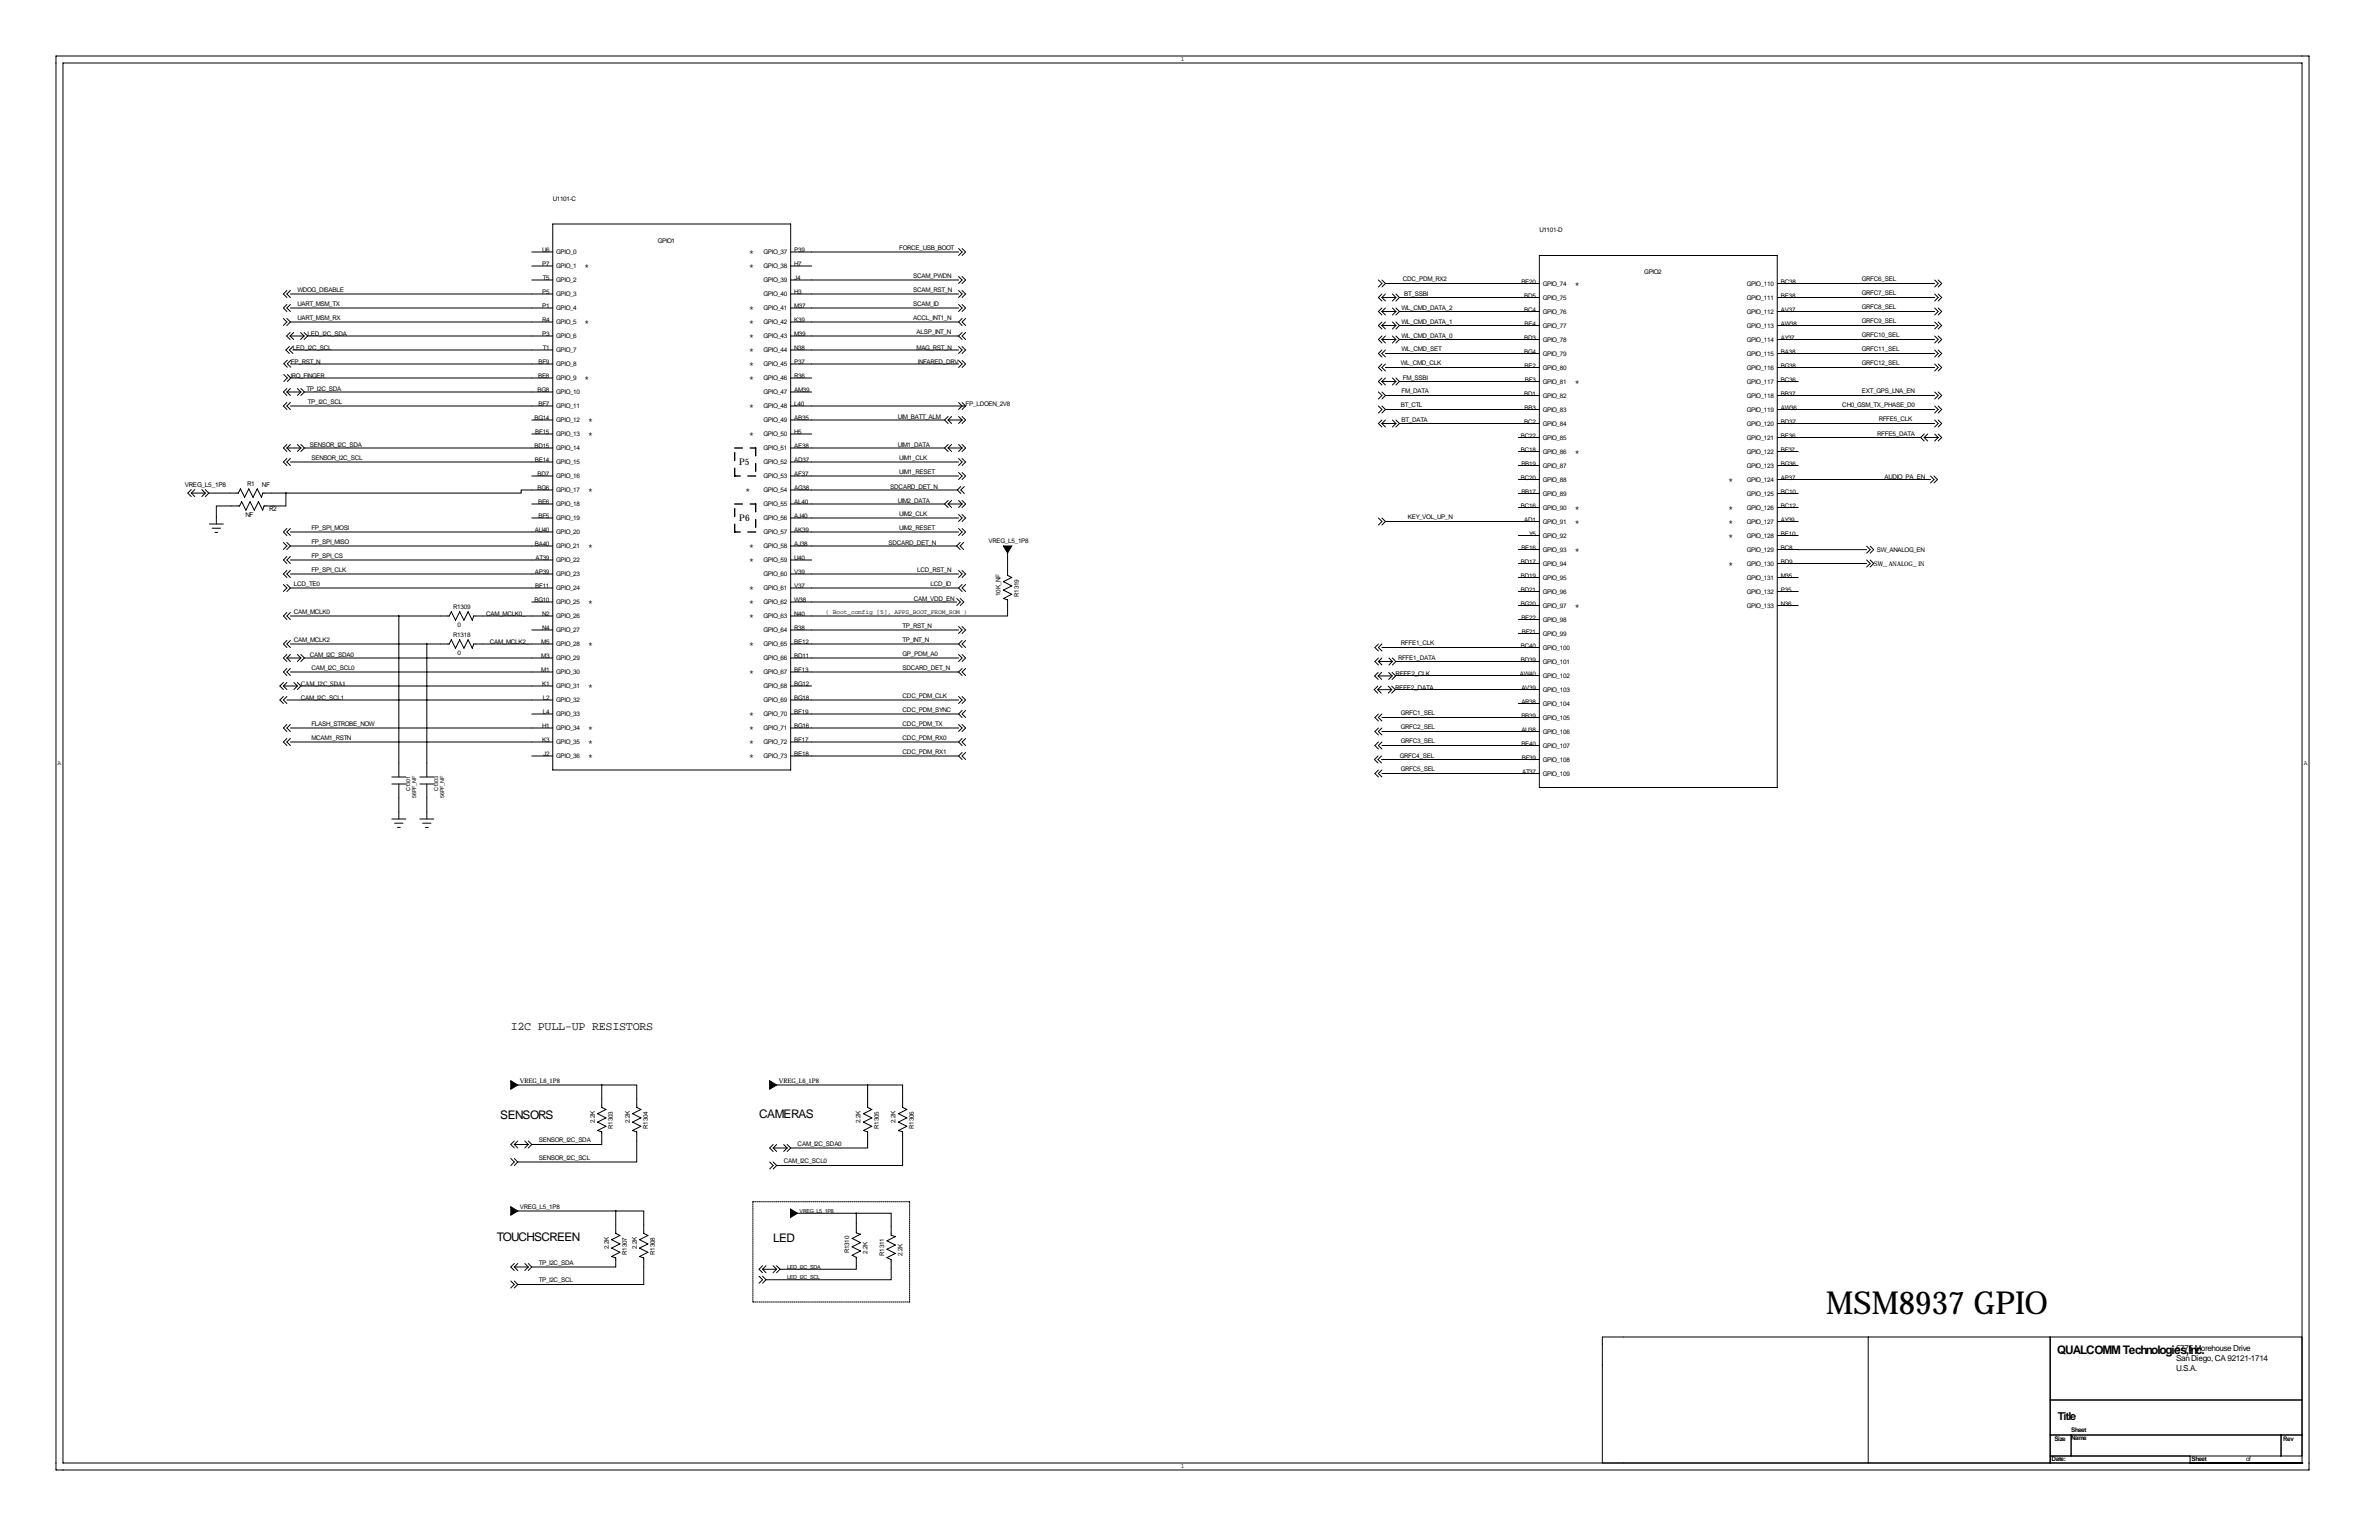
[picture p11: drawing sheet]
<svg xmlns="http://www.w3.org/2000/svg" width="864mm" height="559mm" viewBox="0 0 864 559" stroke-linecap="round" stroke-linejoin="round" font-family="sans-serif">
<defs><g id="words">
<text font-size="11.5" x="662.9" y="476.8">MSM8937 GPIO</text>
<g font-size="4.3">
<text x="185.4" y="373.9">I2C PULL-UP RESISTORS</text>
<text x="181.6" y="405.9">SENSORS</text>
<text x="275.6" y="405.6">CAMERAS</text>
<text x="180.3" y="450.3">TOUCHSCREEN</text>
<text x="280.6" y="450.7">LED</text>
<text x="746.8" y="491.2">QUALCOMM Technologies,Inc.</text>
</g>
<text font-size="4" x="747" y="515.1">Title</text>
<g font-size="3.3">
<text x="271.8" y="93">*</text>
<text x="212.1" y="98">*</text>
<text x="271.8" y="98">*</text>
<text x="571.5" y="104.4">*</text>
<text x="271.8" y="113.3">*</text>
<text x="212.1" y="118.4">*</text>
<text x="271.8" y="118.4">*</text>
<text x="271.8" y="123.4">*</text>
<text x="271.8" y="128.5">*</text>
<text x="271.8" y="133.6">*</text>
<text x="212.1" y="138.7">*</text>
<text x="271.8" y="138.7">*</text>
<text x="571.5" y="140">*</text>
<text x="271.8" y="148.8">*</text>
<text x="213.4" y="153.9">*</text>
<text x="213.4" y="159">*</text>
<text x="271.8" y="159">*</text>
<text x="571.5" y="165.4">*</text>
<text x="268.3" y="168.8">P5</text>
<text x="213.4" y="179.3">*</text>
<text x="270.5" y="179.3">*</text>
<text x="627.4" y="175.5">*</text>
<text x="571.5" y="185.7">*</text>
<text x="627.4" y="185.7">*</text>
<text x="268.4" y="189">P6</text>
<text x="571.5" y="190.8">*</text>
<text x="627.4" y="190.8">*</text>
<text x="627.4" y="195.8">*</text>
<text x="213.4" y="199.6">*</text>
<text x="271.8" y="199.6">*</text>
<text x="571.5" y="200.9">*</text>
<text x="271.8" y="204.7">*</text>
<text x="627.4" y="206">*</text>
<text x="271.8" y="214.9">*</text>
<text x="213.4" y="220">*</text>
<text x="271.8" y="220">*</text>
<text x="571.5" y="221.2">*</text>
<text x="271.8" y="225">*</text>
<text x="213.4" y="235.2">*</text>
<text x="271.8" y="235.2">*</text>
<text x="271.8" y="245.4">*</text>
<text x="213.4" y="250.4">*</text>
<text x="271.8" y="260.6">*</text>
<text x="213.4" y="265.7">*</text>
<text x="271.8" y="265.7">*</text>
<text x="213.4" y="270.8">*</text>
<text x="213.4" y="275.8">*</text>
<text x="271.8" y="275.8">*</text>
<text x="271.8" y="270.8">*</text>
</g>
<g font-size="3">
<text x="789.9" y="490.1">5775 Morehouse Drive</text>
<text x="789.9" y="497.6">U.S.A.</text>
<text x="789.9" y="493.8">San Diego, CA 92121-1714</text>
</g>
<g font-size="2.4">
<text x="67.1" y="176.8">VREG_L5_1P8</text>
<text x="89.7" y="176.4">R1</text>
<text x="95.1" y="176.8">NF</text>
<text x="97.7" y="185.4">R2</text>
<text x="89.1" y="187.7">NF</text>
<text x="506.6" y="245.3">RFFE2_CLK</text>
<text x="506.5" y="250.2">RFFE2_DATA</text>
</g>
<g font-size="2.3">
<text x="428.6" y="22.2">1</text>
<text x="200.7" y="72.9">U1101-C</text>
<text x="238.8" y="88.1">GPIO1</text>
<text x="558.8" y="84.3">U1101-D</text>
<text x="196.8" y="91.4">U6</text>
<text x="201.9" y="92.2">GPIO_0</text>
<text x="277.2" y="92.2">GPIO_37</text>
<text x="288.3" y="91.4">P39</text>
<text x="326.4" y="90.7">FORCE_USB_BOOT</text>
<text x="196.8" y="96.5">P7</text>
<text x="197" y="101.6">T5</text>
<text x="201.9" y="97.3">GPIO_1</text>
<text x="277.2" y="97.3">GPIO_38</text>
<text x="288.3" y="96.5">H7</text>
<text x="288.3" y="101.6">J4</text>
<text x="331.5" y="100.8">SCAM_PWDN</text>
<text x="596.9" y="99.6">GPIO2</text>
<text x="107.9" y="105.9">WDOG_DISABLE</text>
<text x="196.8" y="106.7">P5</text>
<text x="201.9" y="102.4">GPIO_2</text>
<text x="201.9" y="107.4">GPIO_3</text>
<text x="277.2" y="102.4">GPIO_39</text>
<text x="277.2" y="107.4">GPIO_40</text>
<text x="288.3" y="106.7">H3</text>
<text x="331.5" y="105.9">SCAM_RST_N</text>
<text x="509.3" y="102.1">CDC_PDM_RX2</text>
<text x="509.8" y="107.4">BT_SSBI</text>
<text x="552.3" y="102.9">BE20</text>
<text x="553.3" y="107.9">BD5</text>
<text x="560.1" y="103.6">GPIO_74</text>
<text x="634.1" y="103.6">GPIO_110</text>
<text x="646.4" y="102.9">BC38</text>
<text x="646.4" y="107.9">BE38</text>
<text x="675.9" y="107.2">GRFC7_SEL</text>
<text x="675.9" y="102.1">GRFC6_SEL</text>
<text x="107.9" y="111">UART_MSM_TX</text>
<text x="196.8" y="111.8">P1</text>
<text x="201.9" y="112.5">GPIO_4</text>
<text x="277.2" y="112.5">GPIO_41</text>
<text x="288.3" y="111.8">M37</text>
<text x="331.5" y="111">SCAM_ID</text>
<text x="508.8" y="112.5">WL_CMD_DATA_2</text>
<text x="553.3" y="113">BC4</text>
<text x="560.1" y="108.7">GPIO_75</text>
<text x="560.1" y="113.8">GPIO_76</text>
<text x="634.1" y="108.7">GPIO_111</text>
<text x="634.1" y="113.8">GPIO_112</text>
<text x="646.4" y="113">AV37</text>
<text x="675.9" y="112.3">GRFC8_SEL</text>
<text x="107.9" y="116.1">UART_MSM_RX</text>
<text x="196.8" y="116.8">R4</text>
<text x="201.9" y="117.6">GPIO_5</text>
<text x="277.2" y="117.6">GPIO_42</text>
<text x="288.3" y="116.8">K39</text>
<text x="331.5" y="116.1">ACCL_INT1_N</text>
<text x="508.8" y="117.6">WL_CMD_DATA_1</text>
<text x="553.4" y="118.1">BE4</text>
<text x="560.1" y="118.9">GPIO_77</text>
<text x="634.1" y="118.9">GPIO_113</text>
<text x="646.4" y="118.1">AW38</text>
<text x="675.9" y="117.3">GRFC9_SEL</text>
<text x="111.7" y="121.9">LED_I2C_SDA</text>
<text x="196.8" y="121.9">P3</text>
<text x="201.9" y="122.7">GPIO_6</text>
<text x="277.2" y="122.7">GPIO_43</text>
<text x="288.3" y="121.9">M39</text>
<text x="332.7" y="121.2">ALSP_INT_N</text>
<text x="508.8" y="122.7">WL_CMD_DATA_0</text>
<text x="553.3" y="123.2">BD3</text>
<text x="560.1" y="124">GPIO_78</text>
<text x="634.1" y="124">GPIO_114</text>
<text x="646.4" y="123.2">AY37</text>
<text x="675.9" y="122.4">GRFC10_SEL</text>
<text x="105.6" y="132">FP_RST_N</text>
<text x="106.3" y="127">LED_I2C_SCL</text>
<text x="197" y="127">T1</text>
<text x="201.9" y="127.8">GPIO_7</text>
<text x="277.2" y="127.8">GPIO_44</text>
<text x="288.3" y="127">N38</text>
<text x="332.7" y="127">MAG_RST_N</text>
<text x="508.8" y="127.5">WL_CMD_SET</text>
<text x="553.3" y="128.3">BG4</text>
<text x="560.1" y="129">GPIO_79</text>
<text x="634.1" y="129">GPIO_115</text>
<text x="646.4" y="128.3">BA38</text>
<text x="675.9" y="127.5">GRFC11_SEL</text>
<text x="105.6" y="137.2">IRQ_FINGER</text>
<text x="195.3" y="137.2">BE8</text>
<text x="195.4" y="132.1">BF9</text>
<text x="201.9" y="132.8">GPIO_8</text>
<text x="201.9" y="137.9">GPIO_9</text>
<text x="277.2" y="132.8">GPIO_45</text>
<text x="277.2" y="137.9">GPIO_46</text>
<text x="288.3" y="132.1">P37</text>
<text x="288.3" y="137.2">R36</text>
<text x="333.2" y="132.1">INFARED_DRV</text>
<text x="508.5" y="132.6">WL_CMD_CLK</text>
<text x="509.3" y="137.9">FM_SSBI</text>
<text x="553.4" y="133.3">BE2</text>
<text x="560.1" y="134.1">GPIO_80</text>
<text x="634.1" y="134.1">GPIO_116</text>
<text x="646.4" y="133.3">BG38</text>
<text x="675.9" y="132.6">GRFC12_SEL</text>
<text x="111.3" y="141.7">TP_I2C_SDA</text>
<text x="195.2" y="142.2">BG8</text>
<text x="201.9" y="143">GPIO_10</text>
<text x="277.2" y="143">GPIO_47</text>
<text x="288.3" y="142.2">AM39</text>
<text x="508.8" y="142.7">FM_DATA</text>
<text x="553.3" y="143.5">BD1</text>
<text x="553.6" y="138.4">BF3</text>
<text x="560.1" y="139.2">GPIO_81</text>
<text x="634.1" y="139.2">GPIO_117</text>
<text x="646.4" y="138.4">BC36</text>
<text x="646.4" y="143.5">BB37</text>
<text x="675.9" y="142.7">EXT_GPS_LNA_EN</text>
<text x="111.8" y="146.6">TP_I2C_SCL</text>
<text x="195.4" y="147.3">BF7</text>
<text x="201.9" y="148.1">GPIO_11</text>
<text x="277.2" y="148.1">GPIO_48</text>
<text x="288.3" y="147.3">L40</text>
<text x="350.5" y="147.3">FP_LDOEN_2V8</text>
<text x="508.5" y="147.8">BT_CTL</text>
<text x="553.4" y="148.6">BB3</text>
<text x="560.1" y="144.3">GPIO_82</text>
<text x="560.1" y="149.4">GPIO_83</text>
<text x="634.1" y="144.3">GPIO_118</text>
<text x="634.1" y="149.4">GPIO_119</text>
<text x="646.4" y="148.6">AW36</text>
<text x="668.8" y="147.8">CH0_GSM_TX_PHASE_D0</text>
<text x="194" y="152.4">BG14</text>
<text x="201.9" y="153.2">GPIO_12</text>
<text x="277.2" y="153.2">GPIO_49</text>
<text x="288.3" y="152.4">AB35</text>
<text x="325.9" y="151.9">UIM_BATT_ALM</text>
<text x="508.8" y="153.2">BT_DATA</text>
<text x="553.3" y="153.7">BC2</text>
<text x="560.1" y="154.4">GPIO_84</text>
<text x="634.1" y="154.4">GPIO_120</text>
<text x="646.4" y="153.7">BD37</text>
<text x="682" y="152.9">RFFE5_CLK</text>
<text x="194.3" y="157.5">BF15</text>
<text x="201.9" y="158.2">GPIO_13</text>
<text x="277.2" y="158.2">GPIO_50</text>
<text x="288.3" y="157.5">H5</text>
<text x="552.1" y="158.8">BC22</text>
<text x="560.1" y="159.5">GPIO_85</text>
<text x="634.1" y="159.5">GPIO_121</text>
<text x="646.4" y="158.8">BE36</text>
<text x="681.5" y="158.2">RFFE5_DATA</text>
<text x="112.5" y="162.1">SENSOR_I2C_SDA</text>
<text x="113" y="166.9">SENSOR_I2C_SCL</text>
<text x="194" y="162.6">BD15</text>
<text x="194.1" y="167.6">BE14</text>
<text x="201.9" y="163.3">GPIO_14</text>
<text x="277.2" y="163.3">GPIO_51</text>
<text x="288.3" y="162.6">AE38</text>
<text x="288.3" y="167.6">AD37</text>
<text x="325.9" y="162.1">UIM1_DATA</text>
<text x="326.4" y="166.9">UIM1_CLK</text>
<text x="552.1" y="163.8">BC18</text>
<text x="560.1" y="164.6">GPIO_86</text>
<text x="634.1" y="164.6">GPIO_122</text>
<text x="646.4" y="163.8">BF37</text>
<text x="195.2" y="172.7">BD7</text>
<text x="201.9" y="168.4">GPIO_15</text>
<text x="201.9" y="173.5">GPIO_16</text>
<text x="277.2" y="168.4">GPIO_52</text>
<text x="277.2" y="173.5">GPIO_53</text>
<text x="288.3" y="172.7">AF37</text>
<text x="326.4" y="172">UIM1_RESET</text>
<text x="552.1" y="174">BC20</text>
<text x="552.3" y="168.9">BB19</text>
<text x="560.1" y="169.7">GPIO_87</text>
<text x="634.1" y="169.7">GPIO_123</text>
<text x="646.4" y="168.9">BG36</text>
<text x="646.4" y="174">AP37</text>
<text x="684.1" y="173.7">AUDIO_PA_EN</text>
<text x="195.2" y="177.8">BG6</text>
<text x="201.9" y="178.6">GPIO_17</text>
<text x="277.2" y="178.6">GPIO_54</text>
<text x="288.3" y="177.8">AG38</text>
<text x="323.2" y="177.6">SDCARD_DET_N</text>
<text x="552.3" y="179.1">BB17</text>
<text x="560.1" y="174.8">GPIO_88</text>
<text x="560.1" y="179.8">GPIO_89</text>
<text x="634.1" y="174.8">GPIO_124</text>
<text x="634.1" y="179.8">GPIO_125</text>
<text x="646.4" y="179.1">BC10</text>
<text x="195.3" y="182.9">BE6</text>
<text x="201.9" y="183.6">GPIO_18</text>
<text x="277.2" y="183.6">GPIO_55</text>
<text x="288.3" y="182.9">AL40</text>
<text x="325.9" y="182.4">UIM2_DATA</text>
<text x="552.1" y="184.1">BC16</text>
<text x="560.1" y="184.9">GPIO_90</text>
<text x="634.1" y="184.9">GPIO_126</text>
<text x="646.4" y="184.1">BC12</text>
<text x="195.4" y="188">BF5</text>
<text x="201.9" y="188.7">GPIO_19</text>
<text x="277.2" y="188.7">GPIO_56</text>
<text x="288.3" y="188">AJ40</text>
<text x="326.4" y="187.2">UIM2_CLK</text>
<text x="511" y="188.5">KEY_VOL_UP_N</text>
<text x="553.3" y="189.2">AD1</text>
<text x="560.1" y="190">GPIO_91</text>
<text x="634.1" y="190">GPIO_127</text>
<text x="646.4" y="189.2">AY39</text>
<text x="113" y="192.3">FP_SPI_MOSI</text>
<text x="113" y="197.4">FP_SPI_MISO</text>
<text x="194.1" y="193">AU40</text>
<text x="201.9" y="193.8">GPIO_20</text>
<text x="277.2" y="193.8">GPIO_57</text>
<text x="288.3" y="193">AK39</text>
<text x="322.5" y="197.9">SDCARD_DET_N</text>
<text x="326.4" y="192.3">UIM2_RESET</text>
<text x="358.9" y="197.1">VREG_L5_1P8</text>
<text x="555.2" y="194.3">Y5</text>
<text x="560.1" y="195.1">GPIO_92</text>
<text x="634.1" y="195.1">GPIO_128</text>
<text x="646.4" y="194.3">BE10</text>
<text x="113" y="202.4">FP_SPI_CS</text>
<text x="194.1" y="198.1">BA40</text>
<text x="194.4" y="203.2">AT39</text>
<text x="201.9" y="198.9">GPIO_21</text>
<text x="201.9" y="204">GPIO_22</text>
<text x="277.2" y="198.9">GPIO_58</text>
<text x="277.2" y="204">GPIO_59</text>
<text x="288.3" y="198.1">AJ38</text>
<text x="288.3" y="203.2">U40</text>
<text x="552.3" y="199.4">BE16</text>
<text x="560.1" y="200.2">GPIO_93</text>
<text x="634.1" y="200.2">GPIO_129</text>
<text x="646.4" y="199.4">BC8</text>
<text x="681.3" y="200.4">SW_ANALOG_EN</text>
<text x="113" y="207.5">FP_SPI_CLK</text>
<text x="194.1" y="208.3">AP39</text>
<text x="201.9" y="209">GPIO_23</text>
<text x="277.2" y="209">GPIO_60</text>
<text x="288.3" y="208.3">V39</text>
<text x="333" y="207.5">LCD_RST_N</text>
<text x="552.1" y="204.5">BD17</text>
<text x="552.1" y="209.6">BD19</text>
<text x="560.1" y="205.2">GPIO_94</text>
<text x="634.1" y="205.2">GPIO_130</text>
<text x="646.4" y="204.5">BD9</text>
<text x="646.4" y="209.6">M35</text>
<text x="680.2" y="205.4">SW_ANALOG_IN</text>
<text x="106.7" y="212.6">LCD_TE0</text>
<text x="194.3" y="213.4">BF11</text>
<text x="201.9" y="214.1">GPIO_24</text>
<text x="277.2" y="214.1">GPIO_61</text>
<text x="288.3" y="213.4">V37</text>
<text x="337.8" y="212.6">LCD_ID</text>
<text x="552.1" y="214.6">BD21</text>
<text x="560.1" y="210.3">GPIO_95</text>
<text x="560.1" y="215.4">GPIO_96</text>
<text x="634.1" y="210.3">GPIO_131</text>
<text x="634.1" y="215.4">GPIO_132</text>
<text x="646.4" y="214.6">P35</text>
<text x="164.5" y="221">R1309</text>
<text x="194" y="218.4">BG10</text>
<text x="201.9" y="219.2">GPIO_25</text>
<text x="277.2" y="219.2">GPIO_62</text>
<text x="288.3" y="218.4">W38</text>
<text x="331.8" y="218.2">CAM_VDD_EN</text>
<text x="363.2" y="216.2" transform="rotate(-90 363.2 216.2)">10K_NF</text>
<text x="369.8" y="216.5" transform="rotate(-90 369.8 216.5)">R1319</text>
<text x="552.1" y="219.7">BG20</text>
<text x="560.1" y="220.5">GPIO_97</text>
<text x="634.1" y="220.5">GPIO_133</text>
<text x="646.4" y="219.7">N36</text>
<text x="106.7" y="222.8">CAM_MCLK0</text>
<text x="166" y="227.6">0</text>
<text x="176.5" y="223.5">CAM_MCLK0_</text>
<text x="196.8" y="223.5">N2</text>
<text x="201.9" y="224.3">GPIO_26</text>
<text x="277.2" y="224.3">GPIO_63</text>
<text x="288.3" y="223.5">N40</text>
<text x="299.7" y="222.8">( Boot_config [5], APPS_BOOT_FROM_ROM )</text>
<text x="327.7" y="227.8">TP_RST_N</text>
<text x="552.3" y="224.8">BE22</text>
<text x="560.1" y="225.6">GPIO_98</text>
<text x="106.7" y="232.9">CAM_MCLK2</text>
<text x="164.5" y="231.1">R1318</text>
<text x="177.8" y="233.7">CAM_MCLK2_</text>
<text x="196.5" y="233.7">M5</text>
<text x="196.8" y="228.6">N4</text>
<text x="201.9" y="229.4">GPIO_27</text>
<text x="277.2" y="229.4">GPIO_64</text>
<text x="288.3" y="228.6">R38</text>
<text x="288.3" y="233.7">BE12</text>
<text x="327.7" y="232.9">TP_INT_N</text>
<text x="552.4" y="229.9">BF21</text>
<text x="560.1" y="230.6">GPIO_99</text>
<text x="112.5" y="238.3">CAM_I2C_SDA0</text>
<text x="166" y="237.8">0</text>
<text x="196.5" y="238.8">M3</text>
<text x="201.9" y="234.4">GPIO_28</text>
<text x="201.9" y="239.5">GPIO_29</text>
<text x="277.2" y="234.4">GPIO_65</text>
<text x="277.2" y="239.5">GPIO_66</text>
<text x="288.3" y="238.8">BD11</text>
<text x="327.7" y="238">GP_PDM_A0</text>
<text x="507.5" y="239.5">RFFE1_DATA</text>
<text x="508.5" y="234.2">RFFE1_CLK</text>
<text x="552.1" y="235">BC40</text>
<text x="560.1" y="235.7">GPIO_100</text>
<text x="113" y="243.1">CAM_I2C_SCL0</text>
<text x="196.5" y="243.8">M1</text>
<text x="201.9" y="244.6">GPIO_30</text>
<text x="277.2" y="244.6">GPIO_67</text>
<text x="288.3" y="243.8">BF13</text>
<text x="327.7" y="243.1">SDCARD_DET_N</text>
<text x="551.7" y="245.1">AW40</text>
<text x="552.1" y="240">BD39</text>
<text x="560.1" y="240.8">GPIO_101</text>
<text x="560.1" y="245.9">GPIO_102</text>
<text x="109.2" y="248.9">CAM_I2C_SDA1</text>
<text x="196.8" y="248.9">K1</text>
<text x="201.9" y="249.7">GPIO_31</text>
<text x="277.2" y="249.7">GPIO_68</text>
<text x="288.3" y="248.9">BG12</text>
<text x="552.3" y="250.2">AV39</text>
<text x="560.1" y="251">GPIO_103</text>
<text x="109.2" y="254">CAM_I2C_SCL1</text>
<text x="197" y="254">L2</text>
<text x="201.9" y="254.8">GPIO_32</text>
<text x="277.2" y="254.8">GPIO_69</text>
<text x="288.3" y="254">BG18</text>
<text x="327.7" y="253.2">CDC_PDM_CLK</text>
<text x="552.3" y="255.3">AR38</text>
<text x="560.1" y="256">GPIO_104</text>
<text x="113" y="263.4">FLASH_STROBE_NOW</text>
<text x="197" y="259.1">L4</text>
<text x="201.9" y="259.8">GPIO_33</text>
<text x="277.2" y="259.8">GPIO_70</text>
<text x="288.3" y="259.1">BF19</text>
<text x="327.7" y="258.3">CDC_PDM_SYNC</text>
<text x="327.7" y="263.4">CDC_PDM_TX</text>
<text x="508.5" y="259.6">GRFC1_SEL</text>
<text x="552.3" y="260.4">BB39</text>
<text x="560.1" y="261.1">GPIO_105</text>
<text x="113" y="268.5">MCAM1_RSTN</text>
<text x="196.8" y="264.2">H1</text>
<text x="196.8" y="269.2">K3</text>
<text x="201.9" y="264.9">GPIO_34</text>
<text x="277.2" y="264.9">GPIO_71</text>
<text x="288.3" y="264.2">BG16</text>
<text x="288.3" y="269.2">BF17</text>
<text x="327.7" y="268.5">CDC_PDM_RX0</text>
<text x="508.5" y="269.7">GRFC3_SEL</text>
<text x="508.5" y="264.7">GRFC2_SEL</text>
<text x="552.3" y="265.4">AU38</text>
<text x="560.1" y="266.2">GPIO_106</text>
<text x="197.2" y="274.3">J2</text>
<text x="201.9" y="270">GPIO_35</text>
<text x="201.9" y="275.1">GPIO_36</text>
<text x="277.2" y="270">GPIO_72</text>
<text x="277.2" y="275.1">GPIO_73</text>
<text x="288.3" y="274.3">BE18</text>
<text x="327.7" y="273.6">CDC_PDM_RX1</text>
<text x="508.2" y="274.9">GRFC4_SEL</text>
<text x="552.3" y="270.5">BE40</text>
<text x="552.4" y="275.6">BF39</text>
<text x="560.1" y="271.3">GPIO_107</text>
<text x="20.9" y="277.5">A</text>
<text x="508.5" y="279.9">GRFC5_SEL</text>
<text x="552.5" y="280.7">AT37</text>
<text x="560.1" y="276.4">GPIO_108</text>
<text x="560.1" y="281.4">GPIO_109</text>
<text x="836.3" y="277.5">A</text>
<text x="188.7" y="392.9">VREG_L6_1P8</text>
<text x="282.7" y="392.9">VREG_L6_1P8</text>
<text x="215.9" y="407.6" transform="rotate(-90 215.9 407.6)">2.2K</text>
<text x="228.6" y="407.6" transform="rotate(-90 228.6 407.6)">2.2K</text>
<text x="312.4" y="407.6" transform="rotate(-90 312.4 407.6)">2.2K</text>
<text x="325.1" y="407.6" transform="rotate(-90 325.1 407.6)">2.2K</text>
<text x="222.5" y="409.5" transform="rotate(-90 222.5 409.5)">R1303</text>
<text x="235.2" y="409.5" transform="rotate(-90 235.2 409.5)">R1304</text>
<text x="319" y="409.5" transform="rotate(-90 319 409.5)">R1305</text>
<text x="331.7" y="409.5" transform="rotate(-90 331.7 409.5)">R1306</text>
<text x="195.6" y="414.5">SENSOR_I2C_SDA</text>
<text x="289.6" y="415.8">CAM_I2C_SDA0</text>
<text x="195.6" y="420.9">SENSOR_I2C_SCL</text>
<text x="284.5" y="422.1">CAM_I2C_SCL0</text>
<text x="188.7" y="438.7">VREG_L5_1P8</text>
<text x="221" y="453.3" transform="rotate(-90 221 453.3)">2.2K</text>
<text x="227.6" y="455.2" transform="rotate(-90 227.6 455.2)">R1307</text>
<text x="231.1" y="453.3" transform="rotate(-90 231.1 453.3)">2.2K</text>
<text x="237.8" y="455.2" transform="rotate(-90 237.8 455.2)">R1308</text>
<text x="308.3" y="454.8" transform="rotate(-90 308.3 454.8)">R1310</text>
<text x="314.9" y="454.9" transform="rotate(-90 314.9 454.9)">2.2K</text>
<text x="321" y="455.6" transform="rotate(-90 321 455.6)">R1311</text>
<text x="327.6" y="455.7" transform="rotate(-90 327.6 455.7)">2.2K</text>
<text x="195.6" y="459">TP_I2C_SDA</text>
<text x="195.6" y="465.3">TP_I2C_SCL</text>
<text x="751.8" y="519.6">Sheet</text>
<text x="745.7" y="522.7">Size</text>
<text x="751.8" y="522.5">Name</text>
<text x="828.8" y="523">Rev</text>
<text x="428.6" y="532.8">1</text>
<text x="744.7" y="530.1">Date:</text>
<text x="795.5" y="530.1">Sheet</text>
<text x="815.3" y="530.1">of</text>
</g>
<g font-size="2">
<text x="148.8" y="287.1" transform="rotate(-90 148.8 287.1)">C1301</text>
<text x="159" y="287.1" transform="rotate(-90 159 287.1)">C1303</text>
<text x="151.1" y="289.5" transform="rotate(-90 151.1 289.5)">56PF_NF</text>
<text x="161.3" y="289.5" transform="rotate(-90 161.3 289.5)">56PF_NF</text>
<text x="290.3" y="440">VREG_L5_1P8</text>
<text x="285.7" y="460.3">LED_I2C_SDA</text>
<text x="285.7" y="464.1">LED_I2C_SCL</text>
</g>
</g></defs>
<g fill="none" stroke="#000" stroke-width=".36">
<path d="M20.3 20.3h817.9v513.1h-817.9zM22.9 22.9h812.8v508h-812.8zM193 96.5h7.7M193 91.4h7.7M200.7 81.3h86.3v198.1h-86.3zM287 96.5h7.6M287 91.4h61M348 90.2l1.2 1.2-1.2 1.3M349.2 90.2l1.3 1.2-1.3 1.3M558.8 92.7h86.4v193.1h-86.4zM102.9 115.6l1.2 1.2-1.2 1.3M104.1 115.6l1.3 1.2"/>
<path d="M104.1 110.5l-1.2 1.3 1.2 1.2M104.1 105.4l-1.2 1.3 1.2 1.2M105.4 106.7h95.3M105.4 111.8h95.3M105.4 116.8h95.3M105.4 116.8l-1.3 1.3M105.4 110.5l-1.3 1.3 1.3 1.2M105.4 105.4l-1.3 1.3 1.3 1.2M193 101.6h7.7M287 101.6h61M287 106.7h61M287 111.8h61"/>
<path d="M287 116.8h61M348 116.8l1.2 1.3M348 100.3l1.2 1.3-1.2 1.3M348 105.4l1.2 1.3-1.2 1.2M348 110.5l1.2 1.3-1.2 1.2M349.2 115.6l-1.2 1.2M349.2 100.3l1.3 1.3-1.3 1.3M349.2 105.4l1.3 1.3-1.3 1.2M349.2 110.5l1.3 1.3-1.3 1.2M350.5 115.6l-1.3 1.2 1.3 1.3M500.4 101.6l1.2 1.3-1.2 1.2M501.6 107.9h5.1"/>
<path d="M501.6 113h5.1M501.6 118.1h5.1M501.6 106.7l-1.2 1.2 1.2 1.3M501.6 111.8l-1.2 1.2 1.2 1.3M501.6 101.6l1.3 1.3M501.6 107.9l1.3 1.3M501.6 118.1l1.3 1.3M501.6 116.8l-1.2 1.3 1.2 1.3M501.6 113l1.3 1.3M502.9 102.9h55.9M502.9 102.9l-1.3 1.2M502.9 106.7l-1.3 1.2"/>
<path d="M502.9 111.8l-1.3 1.2M502.9 116.8l-1.3 1.3M505.5 111.8l1.2 1.2M505.5 106.7l1.2 1.2M505.5 116.8l1.2 1.3M506.7 106.7l1.3 1.2M506.7 107.9l-1.2 1.3M506.7 118.1l-1.2 1.3M506.7 113l-1.2 1.3M506.7 116.8l1.3 1.3M506.7 111.8l1.3 1.2M508 107.9h50.8"/>
<path d="M508 113h50.8M508 118.1h50.8M508 107.9l-1.3 1.3M508 118.1l-1.3 1.3M508 113l-1.3 1.3M645.2 102.9h57.1M645.2 107.9h57.1M645.2 113h57.1M645.2 118.1h57.1M702.3 106.7l1.3 1.2-1.3 1.3M702.3 116.8l1.3 1.3-1.3 1.3M702.3 101.6l1.3 1.3-1.3 1.2"/>
<path d="M702.3 111.8l1.3 1.2-1.3 1.3M703.6 106.7l1.2 1.2-1.2 1.3M703.6 116.8l1.2 1.3-1.2 1.3M703.6 101.6l1.2 1.3-1.2 1.2M703.6 111.8l1.2 1.2-1.2 1.3M103 135.9l1.3 1.3-1.3 1.2M104.3 135.9l1.3 1.3M104.3 130.7l-1.3 1.3 1.3 1.2M105.1 125.7l-1.3 1.3 1.3 1.3M105.3 121.9h5.1M105.3 120.6l-1.3 1.3 1.3 1.3M105.3 121.9l1.3 1.3"/>
<path d="M105.6 132l95.1 .1M105.6 137.2h95.1M105.6 137.2l-1.3 1.2M105.6 130.7l-1.3 1.3 1.3 1.2M106.3 127h94.4M106.3 125.7l-1.2 1.3 1.2 1.3M106.6 120.6l-1.3 1.3M109.1 120.6l1.3 1.3M110.4 120.6l1.3 1.3M110.4 121.9l-1.3 1.3M111.7 121.9h89M111.7 121.9l-1.3 1.3"/>
<path d="M287 121.9h61M287 127h61M287 132.1h61M287 137.2h7.6M348 121.9l1.2 1.3M348 125.7l1.2 1.3-1.2 1.3M348 130.8l1.2 1.3-1.2 1.2M349.2 120.6l-1.2 1.3M349.2 125.7l1.3 1.3-1.3 1.3M349.2 130.8l1.3 1.3-1.3 1.2M350.5 120.6l-1.3 1.3 1.3 1.3M501.6 123.2h5.1"/>
<path d="M501.6 138.4h5.1M501.6 121.9l-1.2 1.3 1.2 1.3M501.6 123.2l1.3 1.3M501.6 137.2l-1.2 1.2 1.2 1.3M501.6 138.4l1.3 1.3M501.6 132.1l-1.2 1.2 1.2 1.3M501.6 127l-1.2 1.3 1.2 1.2M502.9 128.3h55.9M502.9 133.3h55.9M502.9 121.9l-1.3 1.3M502.9 127l-1.3 1.3 1.3 1.2M502.9 137.2l-1.3 1.2"/>
<path d="M502.9 132.1l-1.3 1.2 1.3 1.3M505.5 121.9l1.2 1.3M505.5 137.2l1.2 1.2M506.7 121.9l1.3 1.3M506.7 123.2l-1.2 1.3M506.7 137.2l1.3 1.2M506.7 138.4l-1.2 1.3M508 123.2h50.8M508 138.4h50.8M508 123.2l-1.3 1.3M508 138.4l-1.3 1.3M645.2 123.2h57.1"/>
<path d="M645.2 128.3h57.1M645.2 133.3h57.1M645.2 138.4h7.6M702.3 121.9l1.3 1.3-1.3 1.3M702.3 127l1.3 1.3-1.3 1.2M702.3 132.1l1.3 1.2-1.3 1.3M703.6 121.9l1.2 1.3-1.2 1.3M703.6 127l1.2 1.3-1.2 1.2M703.6 132.1l1.2 1.2-1.2 1.3M104.1 142.2h5.1M104.1 141l-1.2 1.2 1.2 1.3M104.1 142.2l1.3 1.3"/>
<path d="M104.1 146.1l-1.2 1.2 1.2 1.3M105.4 147.3h95.3M105.4 141l-1.3 1.2M105.4 146.1l-1.3 1.2 1.3 1.3M107.9 141l1.3 1.2M109.2 141l1.3 1.2M109.2 142.2l-1.3 1.3M110.5 142.2h90.2M110.5 142.2l-1.3 1.3M193 152.4h7.7M193 157.5h7.7M287 142.2h7.6"/>
<path d="M287 147.3h63.5M287 152.4h55.9M287 157.5h7.6M342.9 152.4l1.3 1.3M344.2 152.4h5M344.2 151.1l-1.3 1.3M344.2 152.4l1.2 1.3M345.4 151.1l-1.2 1.3M348 151.1l1.2 1.3M348 146.1l1.2 1.2-1.2 1.3M349.2 151.1l1.3 1.3-1.3 1.3M349.2 152.4l-1.2 1.3"/>
<path d="M349.2 146.1l1.3 1.2M350.5 147.3l-1.3 1.3M500.4 147.3l1.2 1.3-1.2 1.3M500.4 142.2l1.2 1.3-1.2 1.3M501.6 153.7h5.1M501.6 152.4l-1.2 1.3 1.2 1.2M501.6 153.7l1.3 1.2M501.6 147.3l1.3 1.3M501.6 142.2l1.3 1.3M502.9 143.5h55.9M502.9 148.6h55.9M502.9 152.4l-1.3 1.3"/>
<path d="M502.9 143.5l-1.3 1.3M502.9 148.6l-1.3 1.3M505.5 152.4l1.2 1.3M506.7 152.4l1.3 1.3M506.7 153.7l-1.2 1.2M508 153.7h50.8M508 153.7l-1.3 1.2M551.2 158.8h7.6M645.2 143.5h57.1M645.2 148.6h57.1M645.2 153.7h57.1M645.2 158.8h52"/>
<path d="M697.2 158.8l1.3 1.2M698.5 158.8h5.1M698.5 157.5l-1.3 1.3M698.5 158.8l1.3 1.2M699.8 157.5l-1.3 1.3M702.3 157.5l1.3 1.3M702.3 152.4l1.3 1.3-1.3 1.2M702.3 147.3l1.3 1.3-1.3 1.3M702.3 142.2l1.3 1.3-1.3 1.3M703.6 157.5l1.2 1.3-1.2 1.2M703.6 158.8l-1.3 1.2M703.6 152.4l1.2 1.3-1.2 1.2"/>
<path d="M703.6 147.3l1.2 1.3-1.2 1.3M703.6 142.2l1.2 1.3-1.2 1.3M69.4 178.9h5.1M69.4 177.6l-1.2 1.3 1.2 1.3M69.4 178.9l1.3 1.3M70.7 177.6l-1.3 1.3M73.3 177.6l1.2 1.3M74.5 177.6l1.3 1.3M74.5 178.9l-1.2 1.3M75.8 178.9h10.7l.8-1.5 1.5 3 1.5-3 1.5 3 1.6-3 1.5 3 .5-1.5h8.4M75.8 178.9l-1.3 1.3M103.8 178.9v4.7h-7.9l-.5 1.5-1.6-3-1.5 3-1.5-3-1.5 3-1.6-3-.7 1.5h-8.5v6.5"/>
<path d="M104.1 162.6h5.1M104.1 161.3l-1.2 1.3 1.2 1.2M104.1 162.6l1.3 1.2M104.1 166.4l-1.2 1.2 1.2 1.3M105.4 167.6h95.3M105.4 161.3l-1.3 1.3M105.4 166.4l-1.3 1.2 1.3 1.3M107.9 161.3l1.3 1.3M109.2 161.3l1.3 1.3M109.2 162.6l-1.3 1.2M110.5 162.6h90.2M110.5 162.6l-1.3 1.2"/>
<path d="M193 172.7h7.7M200.7 177.8h-11.5v1.1h-85.4M287 162.6h55.9M287 167.6h61M287 172.7h61M287 177.8h60.5M342.9 162.6l1.3 1.2M344.2 162.6h5M344.2 161.3l-1.3 1.3M344.2 162.6l1.2 1.2M345.4 161.3l-1.2 1.3M347.5 177.8l1.3 1.3"/>
<path d="M348 161.3l1.2 1.3M348 166.4l1.2 1.2-1.2 1.3M348 171.4l1.2 1.3-1.2 1.3M348.8 176.5l-1.3 1.3M349.2 161.3l1.3 1.3-1.3 1.2M349.2 162.6l-1.2 1.2M349.2 171.4l1.3 1.3-1.3 1.3M349.2 166.4l1.3 1.2-1.3 1.3M350.1 176.5l-1.3 1.3 1.3 1.3M551.2 163.8h7.6M551.2 168.9h7.6M551.2 174h7.6"/>
<path d="M551.2 179.1h7.6M645.2 163.8h7.6M645.2 168.9h7.6M645.2 174h55.6M645.2 179.1h7.6M700.8 172.7l1.3 1.3-1.3 1.3M702.1 172.7l1.2 1.3-1.2 1.3M76 190.1h5.1M77 191.7h3.1M78 193.2h1M102.9 196.8l1.2 1.3-1.2 1.3M104.1 191.8l-1.2 1.2 1.2 1.3"/>
<path d="M104.1 196.8l1.3 1.3M105.4 193h95.3M105.4 198.1h95.3M105.4 191.8l-1.3 1.2 1.3 1.3M105.4 198.1l-1.3 1.3M193 182.9h7.7M193 188h7.7M287 182.9h55.9M287 188h61M287 193h61M287 198.1h60.3M342.9 182.9l1.3 1.2"/>
<path d="M344.2 182.9h5M344.2 181.6l-1.3 1.3M344.2 182.9l1.2 1.2M345.4 181.6l-1.2 1.3M347.3 198.1l1.2 1.3M348 181.6l1.2 1.3M348 186.7l1.2 1.3-1.2 1.2M348 191.8l1.2 1.2-1.2 1.3M348.5 196.8l-1.2 1.3M349.2 181.6l1.3 1.3-1.3 1.2M349.2 182.9l-1.2 1.2M349.2 186.7l1.3 1.3-1.3 1.2"/>
<path d="M349.2 191.8l1.3 1.2-1.3 1.3M349.8 196.8l-1.3 1.3 1.3 1.3M500.4 188l1.2 1.2-1.2 1.3M501.6 188l1.3 1.2M502.9 189.2h55.9M502.9 189.2l-1.3 1.3M551.2 184.1h7.6M551.2 194.3h7.6M551.2 199.4h7.6M645.2 199.4h32.4M645.2 184.1h7.6M645.2 189.2h7.6"/>
<path d="M645.2 194.3h7.6M677.6 198.2l1.3 1.2-1.3 1.3M678.9 198.2l1.3 1.2-1.3 1.3M102.9 212.1l1.2 1.3-1.2 1.2M104.1 212.1l1.3 1.3M104.1 201.9l-1.2 1.3 1.2 1.3M104.1 207l-1.2 1.3 1.2 1.3M105.4 203.2h95.3M105.4 208.3h95.3M105.4 213.4h95.3M105.4 213.4l-1.3 1.2M105.4 201.9l-1.3 1.3 1.3 1.3"/>
<path d="M105.4 207l-1.3 1.3 1.3 1.3M193 218.4h7.7M287 203.2h7.6M287 208.3h61M287 213.4h61M287 218.4h60.3M347.3 217.2l1.3 1.2-1.3 1.3M348 207l1.2 1.3-1.2 1.3M348 213.4l1.2 1.2M348.6 217.2l1.3 1.2-1.3 1.3M349.2 207l1.3 1.3-1.3 1.3M349.2 212.1l-1.2 1.3"/>
<path d="M350.5 212.1l-1.3 1.3 1.3 1.2M365.8 200.7v8.1l1.5 .8-3.1 1.5 3.1 1.5-3.1 1.5 3.1 1.5-3.1 1.6 1.6 .5v5.8h-78.8M551.2 204.5h7.6M551.2 209.6h7.6M551.2 214.6h7.6M551.2 219.7h7.6M645.2 204.5h32.4M645.2 209.6h7.6M645.2 214.6h7.6M645.2 219.7h7.6M677.6 203.2l1.3 1.3-1.3 1.2M678.9 203.2l1.3 1.3-1.3 1.2"/>
<path d="M104.1 238.8h5.1M104.1 222.2l-1.2 1.3 1.2 1.3M104.1 237.5l-1.2 1.3 1.2 1.2M104.1 238.8l1.3 1.2M104.1 232.4l-1.2 1.3 1.2 1.2M105.4 223.5h57.7l.7-1.5 1.6 3 1.5-3 1.5 3 1.5-3 1.5 3 .6-1.5h28.7M105.4 233.7h57.7l.7-1.5 1.6 3 1.5-3 1.5 3 1.5-3 1.5 3 .6-1.5h28.7M105.4 222.2l-1.3 1.3 1.3 1.3M105.4 237.5l-1.3 1.3M105.4 232.4l-1.3 1.3 1.3 1.2M107.9 237.5l1.3 1.3M109.2 237.5l1.3 1.3"/>
<path d="M109.2 238.8l-1.3 1.2M110.5 238.8h90.2M110.5 238.8l-1.3 1.2M144.8 223.5v58.4M154.9 233.7v48.2M193 228.6h7.7M287 228.6h61M287 233.7h61M287 238.8h61M348 227.3l1.2 1.3-1.2 1.3M348 233.7l1.2 1.2M348 237.5l1.2 1.3-1.2 1.2"/>
<path d="M349.2 227.3l1.3 1.3-1.3 1.3M349.2 232.4l-1.2 1.3M349.2 237.5l1.3 1.3-1.3 1.2M350.5 232.4l-1.3 1.3 1.3 1.2M500.4 238.8l-1.3 1.2 1.3 1.3M500.4 233.7l-1.3 1.2 1.3 1.3M501.6 234.9h57.2M501.6 238.8l-1.2 1.2M501.6 233.7l-1.2 1.2 1.2 1.3M504.2 238.8l1.3 1.2M505.5 238.8l1.2 1.2M551.2 224.8h7.6"/>
<path d="M551.2 229.9h7.6M102.9 248.9h5M102.9 252.7l-1.3 1.3 1.3 1.3M102.9 247.6l-1.3 1.3 1.3 1.3M102.9 248.9l1.2 1.3M104.1 254h96.6M104.1 242.6l-1.2 1.2 1.2 1.3M104.1 252.7l-1.2 1.3 1.2 1.3M104.1 247.6l-1.2 1.3M105.4 243.8h95.3M105.4 242.6l-1.3 1.2 1.3 1.3M106.7 247.6l1.2 1.3"/>
<path d="M107.9 247.6l1.3 1.3M107.9 248.9l-1.2 1.3M109.2 248.9h91.5M109.2 248.9l-1.3 1.3M193 259.1h7.7M287 243.8h61M287 248.9h7.6M287 254h61M287 259.1h61M348 259.1l1.2 1.2M348 252.7l1.2 1.3-1.2 1.3M348 243.8l1.2 1.3"/>
<path d="M349.2 257.8l-1.2 1.3M349.2 252.7l1.3 1.3-1.3 1.3M349.2 242.6l-1.2 1.2M350.5 257.8l-1.3 1.3 1.3 1.2M350.5 242.6l-1.3 1.2 1.3 1.3M500.1 250.2h5.1M500.1 249l-1.2 1.2 1.2 1.3M500.1 250.2l1.3 1.3M500.3 244l-1.3 1.3 1.3 1.2M500.3 245.3l1.2 1.2M500.3 245.3h5.1M500.4 240h5.1"/>
<path d="M500.4 240l1.2 1.3M500.4 259.1l-1.3 1.2 1.3 1.3M501.4 249l-1.3 1.2M501.5 244l-1.2 1.3M501.6 259.1l-1.2 1.2 1.2 1.3M503.9 249l1.3 1.2M504.1 244l1.3 1.3M505.2 249l1.3 1.2M505.2 250.2l-1.3 1.3M505.4 244l1.2 1.3M505.4 245.3l-1.3 1.2M505.5 240l-1.3 1.3"/>
<path d="M506.5 250.2l-1.3 1.3M506.6 245.3l-1.2 1.2M506.7 240h52.1M506.7 240l-1.2 1.3M551.2 255.3h7.6M558.8 245.1l-52.2 .2M558.8 250.2h-52.3M104.1 268l-1.2 1.2 1.2 1.3M104.1 262.9l-1.2 1.3 1.2 1.2M105.4 264.2h95.3M105.4 269.2h95.3M105.4 268l-1.3 1.2 1.3 1.3"/>
<path d="M105.4 262.9l-1.3 1.3 1.3 1.2M193 274.3h7.7M287 264.2h61M287 269.2h61M287 274.3h61M348 274.3l1.2 1.3M348 269.2l1.2 1.3M348 262.9l1.2 1.3-1.2 1.2M349.2 273l-1.2 1.3M349.2 268l-1.2 1.2M349.2 262.9l1.3 1.3-1.3 1.2M350.5 273l-1.3 1.3 1.3 1.3"/>
<path d="M350.5 268l-1.3 1.2 1.3 1.3M500.2 274.3l-1.2 1.3 1.2 1.3M500.4 269.2l-1.3 1.3 1.3 1.3M500.4 279.4l-1.3 1.3 1.3 1.2M500.4 264.2l-1.3 1.2 1.3 1.3M501.5 275.6h57.3M501.5 274.3l-1.3 1.3 1.3 1.3M501.6 260.3h57.2M501.6 265.4h57.2M501.6 270.5h57.2M501.6 269.2l-1.2 1.3 1.2 1.3M501.6 279.4l-1.2 1.3 1.2 1.2"/>
<path d="M501.6 264.2l-1.2 1.2 1.2 1.3M142.2 281.9h5.1M142.2 284.5h5.1M142.2 297.2h5.1M143.3 298.7h3M144.8 284.5v12.7M152.4 281.9h5.1M152.4 284.5h5.1M152.4 297.2h5.1M153.4 298.7h3.1M154.9 284.5v12.7M501.6 280.7h57.2"/>
<path d="M144.3 300.2h1M154.4 300.2h1M188 393.7h30.4M218.4 393.7h12.7v8.1l1.6 .8-3.1 1.5 3.1 1.5-3.1 1.6 3.1 1.5-3.1 1.5 1.5 .5v10.9h-43.1M218.4 393.7v8.1l1.6 .8-3.1 1.5 3.1 1.5-3.1 1.6 3.1 1.5-3.1 1.5 1.5 .5v4.6h-25.4M281.9 393.7h33.1M315 393.7v8.1l1.5 .8-3.1 1.5 3.1 1.5-3.1 1.6 3.1 1.5-3.1 1.5 1.6 .5v5.9h-28M315 393.7h12.7v8.1l1.5 .8-3.1 1.5 3.1 1.5-3.1 1.6 3.1 1.5-3.1 1.5 1.6 .5v12.2h-45.8M186.7 414l-1.3 1.3 1.3 1.3M186.7 415.3l1.3 1.3M186.7 415.3h5.1M188 414l-1.3 1.3"/>
<path d="M190.5 414l1.3 1.3M191.8 414l1.2 1.3M191.8 415.3l-1.3 1.3M193 415.3l-1.2 1.3M280.7 415.3l-1.3 1.3 1.3 1.2M280.7 416.6l1.2 1.2M280.7 416.6h5.1M281.9 415.3l-1.2 1.3M284.5 415.3l1.3 1.3M285.8 415.3l1.2 1.3M285.8 416.6l-1.3 1.2M287 416.6l-1.2 1.2"/>
<path d="M185.4 420.4l1.3 1.2-1.3 1.3M186.7 420.4l1.3 1.2M188 421.6l-1.3 1.3M188 439.4h35.5M223.5 439.4h10.2v8.1l1.5 .8-3 1.5 3 1.6-3 1.5 3 1.5-3 1.5 1.5 .5v9.7h-45.7M223.5 439.4v8.1l1.5 .8-3 1.5 3 1.6-3 1.5 3 1.5-3 1.5 1.5 .5v3.3h-30.5M279.4 421.6l1.3 1.3-1.3 1.3M280.7 421.6l1.2 1.3M281.9 422.9l-1.2 1.3M186.7 458.5l-1.3 1.2 1.3 1.3M186.7 459.7l1.3 1.3M186.7 459.7h5.1"/>
<path d="M188 458.5l-1.3 1.2M190.5 458.5l1.3 1.2M191.8 458.5l1.2 1.2M191.8 459.7l-1.3 1.3M193 459.7l-1.2 1.3M276.8 459.3l-1.3 1.3 1.3 1.2M278.1 459.3l-1.3 1.3M280.6 459.3l1.3 1.3M281.9 459.3l1.3 1.3M289.5 440.2h21.3M310.8 440.2h12.7v8l1.5 .5-3 1.5 3 1.6-3 1.5 3 1.5-3 1.5 1.5 .8v7.3h-45.4M310.8 440.2v7.1l1.6 .6-3.1 1.5 3.1 1.5-3.1 1.5 3.1 1.5-3.1 1.6 1.5 .7v4.4h-27.6"/>
<path d="M185.4 464.8l1.3 1.3-1.3 1.3M186.7 464.8l1.3 1.3M188 466.1l-1.3 1.3M275.5 463.1l1.3 1.3-1.3 1.2M276.8 460.6l1.3 1.2M276.8 460.6h5.1M276.8 463.1l1.3 1.3M278.1 464.4l-1.3 1.2M281.9 460.6l-1.3 1.2M283.2 460.6l-1.3 1.2M678.2 485.1v45.8M744.2 485.1v45.8"/>
<path d="M835.7 485.1h-254v45.8M744.2 508h91.5M744.2 520.7h91.5M744.2 528.3h91.5M751.8 520.7v7.6M795 530.9h.1M795 528.3v2.6M828 520.7v7.6M835.7 530.9h.1"/>
</g>
<path d="M266.7 172.7v-10.1M266.7 162.6h7.6M274.3 162.6v10.1M274.3 172.7h-7.6M266.7 193v-10.1M266.7 182.9h7.6M274.3 182.9v10.1M274.3 193h-7.6" fill="none" stroke="#000" stroke-width=".51" stroke-dasharray="2.8 2.8"/>
<path d="M273.3 436.1h56.9M330.2 436.1v36.3M273.3 472.4v-36.3M330.2 472.4h-56.9" fill="none" stroke="#000" stroke-width=".36" stroke-dasharray=".4 .4"/>
<path d="M364.2 198.1h3.1l-1.5 2.6zM185.4 392.2l2.6 1.5-2.6 1.5zM279.4 392.2l2.5 1.5-2.5 1.5zM185.4 437.9l2.6 1.5-2.6 1.5zM287 438.7l2.5 1.5-2.5 1.6z" fill="#000" stroke="#000" stroke-width=".36"/>
<path d="M314.9 393.7a.05 .05 0 0 0 .1 0 .05 .05 0 0 0-.1 0zM218.4 393.7a.05 .05 0 0 0 .1 0 .05 .05 0 0 0-.1 0zM154.9 233.7a.05 .05 0 0 0 .1 0 .05 .05 0 0 0-.1 0zM310.8 440.2a.05 .05 0 0 0 .1 0 .05 .05 0 0 0-.1 0z" fill="#000" stroke="#000" stroke-width=".51"/>
<use href="#words"/>
</svg>
